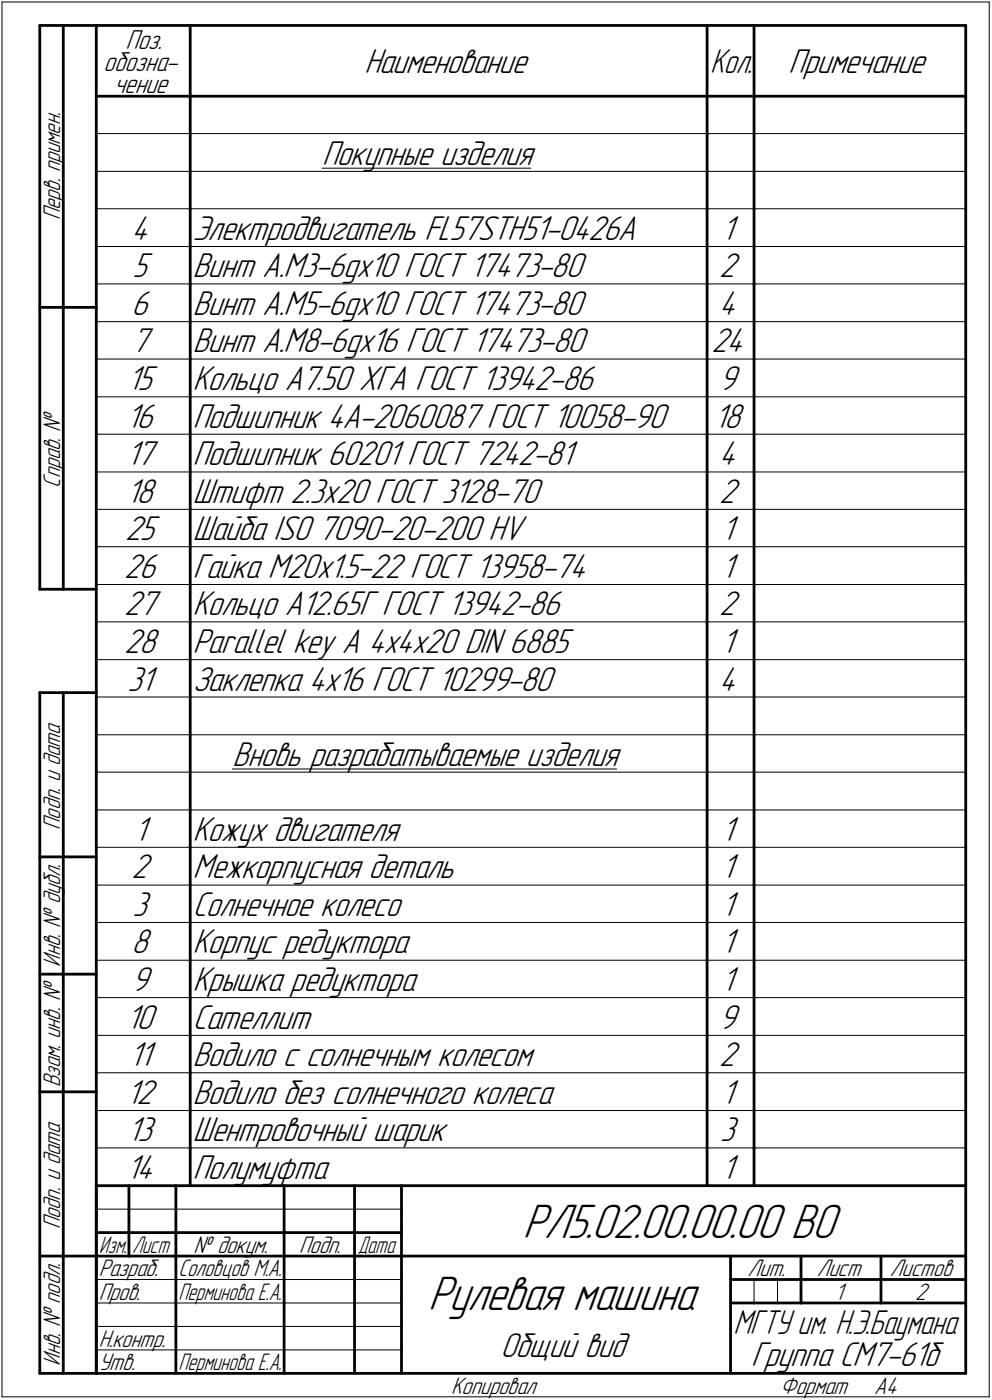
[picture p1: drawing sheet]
<svg xmlns="http://www.w3.org/2000/svg" width="211mm" height="298mm" viewBox="0 0 211 298" stroke-linecap="round" stroke-linejoin="round" font-family="sans-serif">
<defs><g id="words">
<g font-size="10.9">
<text x="111.3" y="263.5">РЛ5.02.00.00.00 ВО</text>
<text x="91.1" y="278.9">Рулевая машина</text>
</g>
<g font-size="7.8">
<text x="77.5" y="15.5">Наименование</text>
<text x="167.8" y="15.5">Примечание</text>
<text x="68.5" y="35">Покупные изделия</text>
<text x="28" y="51">4</text>
<text x="41" y="51">Электродвигатель FL57STH51-0426A</text>
<text x="153.5" y="51">1</text>
<text x="28.2" y="59">5</text>
<text x="41" y="59">Винт А.М3-6gx10 ГОСТ 17473-80</text>
<text x="153" y="59">2</text>
<text x="28" y="67">6</text>
<text x="41" y="67">Винт А.М5-6gx10 ГОСТ 17473-80</text>
<text x="153" y="67">4</text>
<text x="28" y="75">7</text>
<text x="41" y="75">Винт А.М8-6gx16 ГОСТ 17473-80</text>
<text x="151.4" y="75">24</text>
<text x="27.1" y="83">15</text>
<text x="41" y="83">Кольцо А7.50 ХГА ГОСТ 13942-86</text>
<text x="153" y="83">9</text>
<text x="26.9" y="91">16</text>
<text x="41" y="91">Подшипник 4А-2060087 ГОСТ 10058-90</text>
<text x="151.9" y="91">18</text>
<text x="26.9" y="99">17</text>
<text x="41" y="99">Подшипник 60201 ГОСТ 7242-81</text>
<text x="153" y="99">4</text>
<text x="26.9" y="107">18</text>
<text x="41" y="107">Штифт 2.3х20 ГОСТ 3128-70</text>
<text x="153" y="107">2</text>
<text x="26.6" y="115">25</text>
<text x="41" y="115">Шайба ISO 7090-20-200 HV</text>
<text x="153.5" y="115">1</text>
<text x="26.4" y="123">26</text>
<text x="41" y="123">Гайка М20х1.5-22 ГОСТ 13958-74</text>
<text x="153.5" y="123">1</text>
<text x="26.4" y="131">27</text>
<text x="41" y="131">Кольцо А12.65Г ГОСТ 13942-86</text>
<text x="153" y="131">2</text>
<text x="26.4" y="139">28</text>
<text x="41" y="139">Parallel key А 4х4х20 DIN 6885</text>
<text x="153.5" y="139">1</text>
<text x="27.1" y="147">31</text>
<text x="41" y="147">Заклепка 4х16 ГОСТ 10299-80</text>
<text x="153" y="147">4</text>
<text x="49.5" y="163">Вновь разрабатываемые изделия</text>
<text x="28.5" y="179">1</text>
<text x="41" y="179">Кожух двигателя</text>
<text x="153.5" y="179">1</text>
<text x="28" y="187">2</text>
<text x="41" y="187">Межкорпусная деталь</text>
<text x="153.5" y="187">1</text>
<text x="28.2" y="195">3</text>
<text x="41" y="195">Солнечное колесо</text>
<text x="153.5" y="195">1</text>
<text x="28" y="203">8</text>
<text x="41" y="203">Корпус редуктора</text>
<text x="153.5" y="203">1</text>
<text x="28" y="211">9</text>
<text x="41" y="211">Крышка редуктора</text>
<text x="153.5" y="211">1</text>
<text x="26.9" y="219">10</text>
<text x="41" y="219">Сателлит</text>
<text x="153" y="219">9</text>
<text x="27.5" y="227">11</text>
<text x="41" y="227">Водило с солнечным колесом</text>
<text x="153" y="227">2</text>
<text x="26.9" y="235">12</text>
<text x="41" y="235">Водило без солнечного колеса</text>
<text x="153.5" y="235">1</text>
<text x="27.1" y="243">13</text>
<text x="41" y="243">Шентровочный шарик</text>
<text x="153.2" y="243">3</text>
<text x="26.9" y="251">14</text>
<text x="41" y="251">Полумуфта</text>
<text x="153.5" y="251">1</text>
<text x="106.5" y="288.9">Общий вид</text>
<text x="159.8" y="291">Группа СМ7-61б</text>
</g>
<g font-size="7.7">
<text x="151.1" y="15.5">Кол.</text>
<text x="156.1" y="284.1">МГТУ им. Н.Э.Баумана</text>
</g>
<g font-size="6.2">
<text x="26.7" y="10.5">Поз.</text>
<text x="22" y="15.1">обозна-</text>
<text x="24.2" y="19.8">чение</text>
</g>
<g font-size="5.4">
<text x="12.8" y="46.9" transform="rotate(-90 12.8 46.9)">Перв. примен.</text>
<text x="12.8" y="103.8" transform="rotate(-90 12.8 103.8)">Справ. !</text>
<text x="12.8" y="176.7" transform="rotate(-90 12.8 176.7)">Подп. и дата</text>
<text x="12.8" y="205.8" transform="rotate(-90 12.8 205.8)">Инв. ! дубл.</text>
<text x="12.8" y="231.6" transform="rotate(-90 12.8 231.6)">Взам. инв. !</text>
<text x="12.8" y="261.7" transform="rotate(-90 12.8 261.7)">Подп. и дата</text>
<text x="41.2" y="266.8">! докум.</text>
<text x="63.6" y="266.8">Подп.</text>
<text x="21" y="271.8">Разраб.</text>
<text x="38" y="271.8">Соловцов М.А.</text>
<text x="159.1" y="271.8">Лит.</text>
<text x="173.8" y="271.8">Лист</text>
<text x="189.3" y="271.8">Листов</text>
<text x="21" y="276.8">Пров.</text>
<text x="177.6" y="276.8">1</text>
<text x="194.8" y="276.8">2</text>
<text x="21" y="286.8">Н.контр.</text>
<text x="12.8" y="290.8" transform="rotate(-90 12.8 290.8)">Инв. ! подл.</text>
<text x="21" y="291.8">Утв.</text>
<text x="96" y="296.8">Копировал</text>
<text x="166" y="296.8">Формат</text>
<text x="186" y="296.8">A4</text>
</g>
<g font-size="5.3">
<text x="21.1" y="266.8">Изм.</text>
<text x="28.1" y="266.8">Лист</text>
<text x="76.1" y="266.8">Дата</text>
<text x="38" y="276.8">Перминова Е.А.</text>
<text x="38" y="291.8">Перминова Е.А.</text>
</g>
</g></defs>
<g fill="none" stroke="#000" stroke-width=".21">
<path d="M.4 .4h210.1zM.4 .4v297zM210.5 .4v297zM20.5 28.4h20zM20.5 36.5h20zM40.5 28.4h110zM40.5 36.5h110zM68.5 35.8h44.4zM150.5 28.4h9.9zM150.5 36.5h9.9zM160.4 28.4h45.1zM160.4 36.5h45.1z"/>
<path d="M20.5 44.4h20zM20.5 52.5h20zM40.5 44.4h110zM40.5 52.5h110zM150.5 44.4h9.9zM150.5 52.5h9.9zM160.4 44.4h45.1zM160.4 52.5h45.1zM20.5 60.5h20zM20.5 68.5h20zM20.5 76.5h20zM40.5 60.5h110z"/>
<path d="M40.5 68.5h110zM40.5 76.5h110zM150.5 60.5h9.9zM150.5 68.5h9.9zM150.5 76.5h9.9zM160.4 60.5h45.1zM160.4 68.5h45.1zM160.4 76.5h45.1zM20.5 84.5h20zM20.5 92.5h20zM40.5 84.5h110zM40.5 92.5h110z"/>
<path d="M150.5 84.5h9.9zM150.5 92.5h9.9zM160.4 84.5h45.1zM160.4 92.5h45.1zM20.5 100.5h20zM20.5 108.5h20zM20.5 116.4h20zM40.5 100.5h110zM40.5 108.5h110zM40.5 116.4h110zM150.5 100.5h9.9zM150.5 108.5h9.9z"/>
<path d="M150.5 116.4h9.9zM160.4 100.5h45.1zM160.4 108.5h45.1zM160.4 116.4h45.1zM20.5 124.5h20zM20.5 132.4h20zM40.5 124.5h110zM40.5 132.4h110zM150.5 124.5h9.9zM150.5 132.4h9.9zM160.4 124.5h45.1zM160.4 132.4h45.1z"/>
<path d="M20.5 140.5h20zM20.5 148.4h20zM20.5 156.5h20zM40.5 140.5h110zM40.5 148.4h110zM40.5 156.5h110zM150.5 140.5h9.9zM150.5 148.4h9.9zM150.5 156.5h9.9zM160.4 140.5h45.1zM160.4 148.4h45.1zM160.4 156.5h45.1z"/>
<path d="M20.5 164.4h20zM20.5 172.5h20zM40.5 164.4h110zM40.5 172.5h110zM49.4 163.7h81.8zM150.5 164.4h9.9zM150.5 172.5h9.9zM160.4 164.4h45.1zM160.4 172.5h45.1zM20.5 180.4h20zM20.5 188.5h20zM20.5 196.4h20z"/>
<path d="M40.5 180.4h110zM40.5 188.5h110zM40.5 196.4h110zM150.5 180.4h9.9zM150.5 188.5h9.9zM150.5 196.4h9.9zM160.4 180.4h45.1zM160.4 188.5h45.1zM160.4 196.4h45.1zM20.5 204.5h20zM20.5 212.4h20zM40.5 204.5h110z"/>
<path d="M40.5 212.4h110zM150.5 204.5h9.9zM150.5 212.4h9.9zM160.4 204.5h45.1zM160.4 212.4h45.1zM20.5 220.5h20zM20.5 228.4h20zM20.5 236.5h20zM40.5 220.5h110zM40.5 228.4h110zM40.5 236.5h110zM150.5 220.5h9.9z"/>
<path d="M150.5 228.4h9.9zM150.5 236.5h9.9zM160.4 220.5h45.1zM160.4 228.4h45.1zM160.4 236.5h45.1zM20.5 257.5h64.9zM20.5 244.4h20zM40.5 244.4h110zM150.5 244.4h9.9zM160.4 244.4h45.1zM20.5 272.5h16.9zM20.5 277.5h16.9z"/>
<path d="M37.4 272.5h23.1zM37.4 277.5h23.1zM60.5 272.5h14.9zM60.5 277.5h14.9zM75.4 272.5h10zM75.4 277.5h10zM160.4 272.5v5zM165.4 272.5v5zM.4 297.4h210.1zM20.5 282.4h64.9zM20.5 287.4h64.9z"/>
</g>
<g fill="none" stroke="#000" stroke-width=".59">
<path d="M8.5 5.4v120.1zM8.5 5.4h12zM13.5 5.4v120.1zM20.5 5.4h185zM20.5 5.4v287zM40.5 5.4v15.1zM150.5 5.4v15.1zM160.4 5.4v15.1zM205.5 5.4v287zM20.5 20.5h185zM40.5 20.5v7.9zM40.5 28.4v8.1z"/>
<path d="M40.5 36.5v7.9zM150.5 20.5v7.9zM150.5 28.4v8.1zM150.5 36.5v7.9zM160.4 20.5v7.9zM160.4 28.4v8.1zM160.4 36.5v7.9zM40.5 44.4v8.1zM40.5 52.5v8zM150.5 44.4v8.1zM150.5 52.5v8zM160.4 44.4v8.1z"/>
<path d="M160.4 52.5v8zM8.5 65.4h12zM40.5 60.5v8zM40.5 68.5v8zM40.5 76.5v8zM150.5 60.5v8zM150.5 68.5v8zM150.5 76.5v8zM160.4 60.5v8zM160.4 68.5v8zM160.4 76.5v8zM40.5 84.5v8z"/>
<path d="M40.5 92.5v8zM150.5 84.5v8zM150.5 92.5v8zM160.4 84.5v8zM160.4 92.5v8zM40.5 100.5v8zM40.5 108.5v7.9zM40.5 116.4v8.1zM150.5 100.5v8zM150.5 108.5v7.9zM150.5 116.4v8.1zM160.4 100.5v8z"/>
<path d="M160.4 108.5v7.9zM160.4 116.4v8.1zM8.5 125.5h12zM40.5 124.5v7.9zM40.5 132.4v8.1zM150.5 124.5v7.9zM150.5 132.4v8.1zM160.4 124.5v7.9zM160.4 132.4v8.1zM8.5 147.5v144.9zM8.5 147.5h12zM13.5 147.5v144.9z"/>
<path d="M40.5 140.5v7.9zM40.5 148.4v8.1zM40.5 156.5v7.9zM150.5 140.5v7.9zM150.5 148.4v8.1zM150.5 156.5v7.9zM160.4 140.5v7.9zM160.4 148.4v8.1zM160.4 156.5v7.9zM40.5 164.4v8.1zM40.5 172.5v7.9zM150.5 164.4v8.1z"/>
<path d="M150.5 172.5v7.9zM160.4 164.4v8.1zM160.4 172.5v7.9zM8.5 182.5h12zM40.5 180.4v8.1zM40.5 188.5v7.9zM40.5 196.4v8.1zM150.5 180.4v8.1zM150.5 188.5v7.9zM150.5 196.4v8.1zM160.4 180.4v8.1zM160.4 188.5v7.9z"/>
<path d="M160.4 196.4v8.1zM8.5 207.4h12zM40.5 204.5v7.9zM40.5 212.4v8.1zM150.5 204.5v7.9zM150.5 212.4v8.1zM160.4 204.5v7.9zM160.4 212.4v8.1zM8.5 232.5h12zM40.5 220.5v7.9zM40.5 228.4v8.1zM40.5 236.5v7.9z"/>
<path d="M150.5 220.5v7.9zM150.5 228.4v8.1zM150.5 236.5v7.9zM160.4 220.5v7.9zM160.4 228.4v8.1zM160.4 236.5v7.9zM20.5 252.5h185zM20.5 252.5v39.9zM27.4 252.5v15zM37.4 252.5v25zM40.5 244.4v8.1zM60.5 252.5v25z"/>
<path d="M75.4 252.5v25zM85.4 252.5v39.9zM150.5 244.4v8.1zM160.4 244.4v8.1zM8.5 267.5h12zM20.5 262.5h6.9zM20.5 267.5h6.9zM27.4 262.5h10zM27.4 267.5h10zM37.4 277.5v14.9zM37.4 262.5h23.1zM37.4 267.5h23.1z"/>
<path d="M60.5 277.5v14.9zM60.5 262.5h14.9zM60.5 267.5h14.9zM75.4 277.5v14.9zM75.4 262.5h10zM75.4 267.5h10zM85.4 267.5h120.1zM155.4 267.5v24.9zM155.4 272.5h15zM155.4 277.5h5zM160.4 277.5h5zM165.4 277.5h5z"/>
<path d="M170.4 267.5v10zM170.4 272.5h35.1zM170.4 277.5h17.1zM187.5 267.5v10zM187.5 277.5h18zM8.5 292.4h12zM20.5 292.4h185z"/>
</g>
<use href="#words"/>
</svg>
